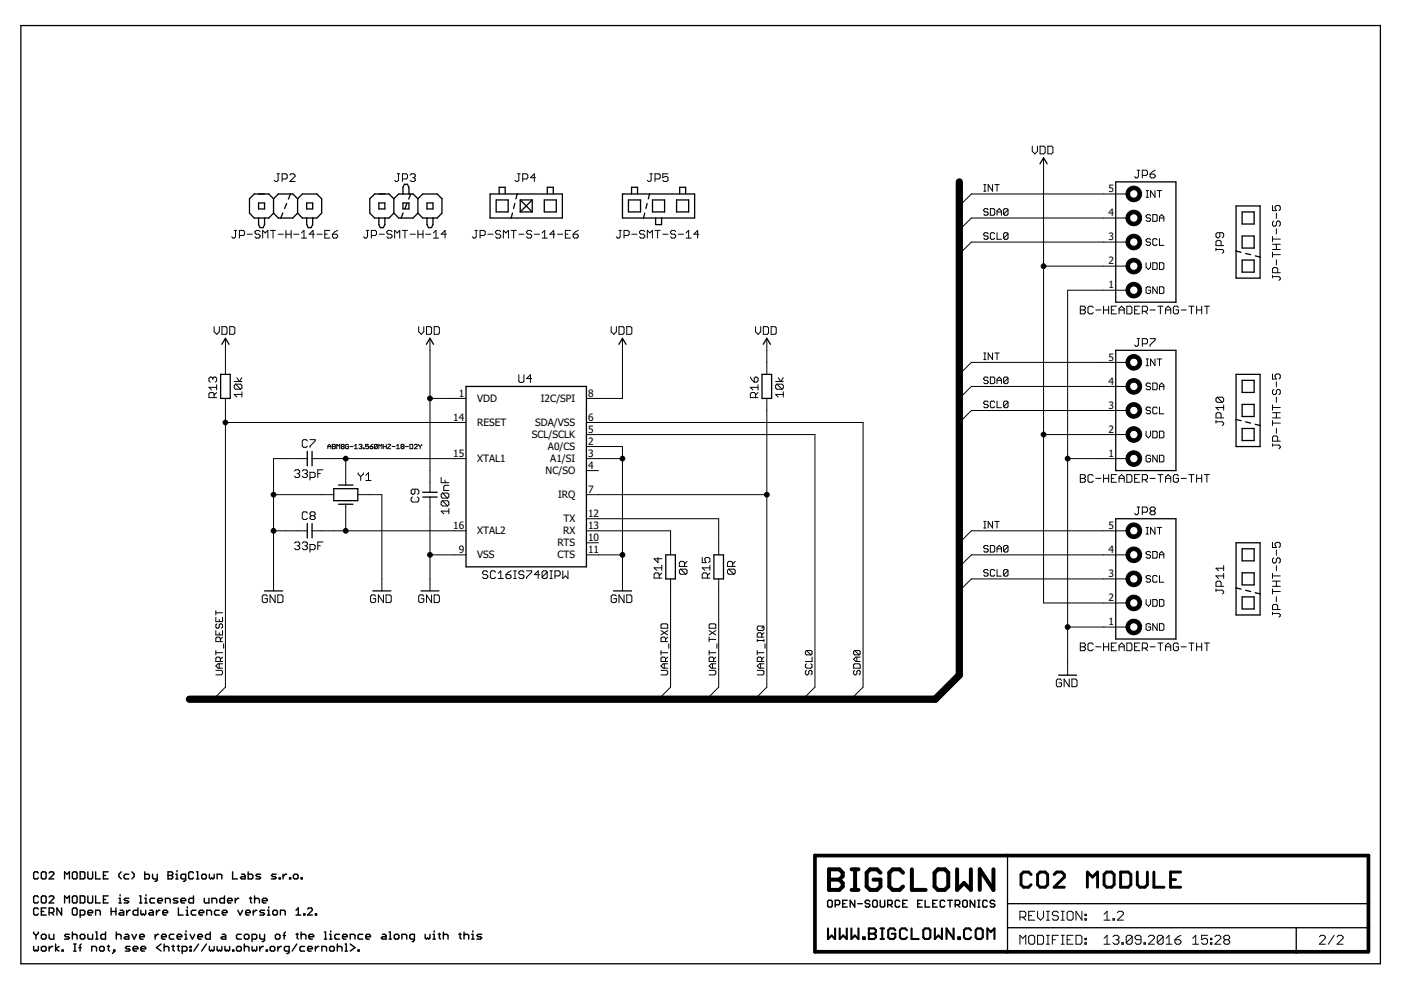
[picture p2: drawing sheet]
<svg xmlns="http://www.w3.org/2000/svg" width="297mm" height="210mm" viewBox="0 0 297 210" stroke-linecap="round" stroke-linejoin="round" font-family="sans-serif">
<defs><g id="words">
<g font-size="2.2">
<text x="235" y="40.8">5</text>
<text x="235" y="45.9">4</text>
<text x="235" y="51">3</text>
<text x="235" y="56.1">2</text>
<text x="235" y="61.2">1</text>
<text x="235" y="76.5">5</text>
<text x="235" y="81.6">4</text>
<text x="96.1" y="89.2">14</text>
<text x="97.3" y="84.1">1</text>
<text x="101.2" y="85.2">VDD</text>
<text x="114.7" y="85.2">I2C/SPI</text>
<text x="124.7" y="89.2">6</text>
<text x="124.7" y="84.1">8</text>
<text x="235" y="86.7">3</text>
<text x="101.2" y="90.3">RESET</text>
<text x="112.7" y="92.9">SCL/SCLK</text>
<text x="113.5" y="90.3">SDA/VSS</text>
<text x="116.2" y="95.4">A0/CS</text>
<text x="124.7" y="94.3">2</text>
<text x="124.7" y="91.8">5</text>
<text x="235" y="91.8">2</text>
<text x="96.1" y="96.9">15</text>
<text x="101.2" y="98">XTAL1</text>
<text x="115.7" y="100.5">NC/SO</text>
<text x="116.7" y="98">A1/SI</text>
<text x="124.7" y="96.9">3</text>
<text x="124.7" y="99.4">4</text>
<text x="235" y="96.9">1</text>
<text x="118.3" y="105.6">IRQ</text>
<text x="124.7" y="104.5">7</text>
<text x="96.1" y="112.2">16</text>
<text x="101.2" y="113.3">XTAL2</text>
<text x="119.4" y="113.3">RX</text>
<text x="119.5" y="110.7">TX</text>
<text x="124.7" y="109.6">12</text>
<text x="124.7" y="112.2">13</text>
<text x="235" y="112.2">5</text>
<text x="97.3" y="117.3">9</text>
<text x="101.2" y="118.4">VSS</text>
<text x="118.2" y="115.8">RTS</text>
<text x="118.2" y="118.4">CTS</text>
<text x="124.7" y="114.7">10</text>
<text x="124.7" y="117.3">11</text>
<text x="235" y="117.3">4</text>
<text x="235" y="122.4">3</text>
<text x="235" y="127.5">2</text>
<text x="235" y="132.6">1</text>
</g>
</g></defs>
<g fill="none" stroke="#000" stroke-width=".3">
<path d="M7.1 197.6v.3l.5 .5M7.6 198.4v.7M8.1 185.1l-.2-.3h-.5l-.3 .3v1l.3 .3h.5l.2-.3M8.1 190.2l-.2-.3h-.5l-.3 .3v1l.3 .3h.5l.2-.3M8.1 192.8l-.2-.3h-.5l-.3 .3v1l.3 .2h.5l.2-.2M8.1 197.6v.3l-.5 .5M8.8 198.4l.2-.3h.5l.3 .3v.5l-.3 .2h-.5l-.2-.2zM8.8 193.3h.5M9 184.8h.5l.3 .3v1l-.3 .3h-.5l-.2-.3v-1zM9 189.9h.5l.3 .3v1l-.3 .3h-.5l-.2-.3v-1zM9.8 192.5h-1v1.5h1M10.4 185.1l.3-.3h.5l.2 .3v.3l-1 1h1"/>
<path d="M10.4 190.2l.3-.3h.5l.2 .3v.3l-1 1h1M10.4 193.5h.8l.2-.2v-.5l-.2-.3h-.8v1.5M10.4 198.1v.8l.3 .2h.7v-1M10.9 193.5l.5 .5M13.1 192.5v1.5l-1-1.5v1.5M13.7 186.4v-1.6l.5 .6 .5-.6v1.6M13.7 191.5v-1.6l.5 .6 .5-.6v1.6M14.7 198.1h-.8l-.2 .3 .2 .2h.6l.2 .3-.2 .2h-.8M15.3 197.6v1.5M15.3 198.4l.3-.3h.5l.2 .3v.7M15.6 184.8h.5l.2 .3v1l-.2 .3h-.5l-.3-.3v-1zM15.6 189.9h.5l.2 .3v1l-.2 .3h-.5l-.3-.3v-1z"/>
<path d="M15.6 192.5h.5l.2 .3v1l-.2 .2h-.5l-.3-.2v-1zM17 184.8h.7l.3 .3v1l-.3 .3h-.7zM17 189.9h.7l.3 .3v1l-.3 .3h-.7zM17 194h.7l.3-.2v-.5l-.3-.3h-.7v1.5M17 198.4l.3-.3h.4l.3 .3v.5l-.3 .2h-.4l-.3-.2zM18.6 184.8v1.3l.3 .3h.5l.2-.3v-1.3M18.6 189.9v1.3l.3 .3h.5l.2-.3v-1.3M18.6 193.5h1v-.2l-.2-.3h-.5l-.3 .3v.5l.3 .2h.5M18.6 198.1v.8l.3 .2h.7v-1M20.3 184.8v1.6h1M20.3 189.9v1.6h1M20.3 194v-1h.7l.3 .3v.7"/>
<path d="M20.3 199.1h.5M20.3 197.6h.2v1.5M21.9 185.6h.5M21.9 190.7h.5M22.4 197.6v1.5h-.8l-.2-.2v-.5l.2-.3h.8M22.9 184.8h-1v1.6h1M22.9 189.9h-1v1.6h1M23.6 193.3h1M23.6 192.5v1.5M24.6 192.5v1.5M24.7 198.4l.2-.3h.5l.3 .3v.7M24.7 197.6v1.5"/>
<path d="M25.2 191.5h.5M25.2 190.5h.3v1M25.5 189.7v.2M25.5 193h.5l.2 .3v.7h-.7l-.3-.2 .3-.3h.7M25.7 184.8l-.5 .6v.5l.5 .5M26.6 198.1h.5l.2 .3v.7h-.7l-.3-.2 .3-.3h.7M26.9 193v1M27.3 185.4h-.7l-.3 .2v.5l.3 .3h.7M27.3 190.5h-.7l-.3 .2 .3 .3h.5l.2 .2-.2 .3h-.8M27.6 193h-.3l-.4 .5M28 184.8l.4 .6v.5l-.4 .5M28 198.1l.4 1 .6-1"/>
<path d="M29.2 192.5v1.5h-.7l-.3-.2v-.5l.3-.3h.7M29.6 189.9h.2v1.6M29.6 191.5h.5M29.6 198.6h1v-.2l-.2-.3h-.6l-.2 .3v.5l.2 .2h.6M29.9 193v.8l.2 .2 .3-.2 .2 .2 .3-.2v-.8M30.7 184.8v1.6h.8l.2-.3v-.5l-.2-.2h-.8M30.7 191.5h.5M30.7 190.5h.2v1M30.9 189.7v.2M31.8 193h.5l.2 .3v.7h-.7l-.3-.2 .3-.3h.7M32.3 185.4v.7l.3 .3h.7M32.8 190.5h-.8l-.2 .2v.5l.2 .3h.8"/>
<path d="M32.9 198.1v1M33.2 193v1M33.3 185.4v1.2l-.2 .3h-.3M33.4 191h1v-.3l-.2-.2h-.5l-.3 .2v.5l.3 .3h.5M33.6 198.1h-.2l-.5 .5M33.9 193h-.2l-.5 .5M34.2 198.6h1.1v-.2l-.3-.3h-.5l-.3 .3v.5l.3 .2h.5M34.5 193.5h1v-.2l-.2-.3h-.5l-.3 .3v.5l.3 .2h.5M35.1 191.5v-1h.7l.3 .2v.8M35.6 184.8h.8l.2 .3-.2 .5 .2 .5-.2 .3h-.8zM35.6 185.6h.8M36.9 198.1h-.7l-.3 .3v.5l.3 .2h.7"/>
<path d="M37.3 186.4h.5M37.3 185.4h.2v1M37.5 184.6v.2M37.5 198.6h1v-.2l-.2-.3h-.5l-.3 .3v.5l.3 .2h.5M37.7 190.5h-.7l-.3 .2 .3 .3h.5l.2 .2-.2 .3h-.8M37.8 192.5v1.5h1M38.4 191h1v-.3l-.3-.2h-.5l-.2 .2v.5l.2 .3h.5M39.2 199.1h.5M39.2 198.1h.2v1M39.4 186.4h-.8l-.2-.3v-.5l.2-.2h.8v1.2l-.3 .3h-.2M39.4 197.4v.2M39.5 194h.5"/>
<path d="M39.5 193h.2v1M39.7 192.3v.2M40.3 198.1l.5 1 .5-1M41 185.1l-.2-.3h-.5l-.3 .3v1l.3 .3h.5l.2-.3M41 189.9v1.6h-.7l-.3-.3v-.5l.3-.2h.7M41.6 193h-.8l-.2 .3v.5l.2 .2h.8M41.7 184.8h.2v1.6M41.7 186.4h.5M41.9 198.6h1v-.2l-.2-.3h-.5l-.3 .3v.5l.3 .2h.5M42.2 193.5h1v-.2l-.3-.3h-.4l-.3 .3v.5l.3 .2h.4M43 185.4h.5l.3 .2v.5l-.3 .3h-.5l-.2-.3v-.5zM43.3 190.5v.7l.2 .3h.8v-1"/>
<path d="M43.8 194v-1h.8l.3 .3v.7M44.4 185.4v.7l.2 .3 .3-.3 .2 .3 .3-.3v-.7M44.6 197.6v1.5h-.8l-.2-.2v-.5l.2-.3h.8M44.9 191.5v-1h.8l.3 .2v.8M46 186.4v-1h.8l.2 .2v.8M46.5 193h-.8l-.2 .3v.5l.2 .2h.8M47.1 198.1h.5l.3 .3v.7h-.8l-.2-.2 .2-.3h.8M47.1 193.5h1v-.2l-.2-.3h-.5l-.3 .3v.5l.3 .2h.5M47.6 189.9v1.6h-.8l-.2-.3v-.5l.2-.2h.8M48.2 191h1v-.3l-.2-.2h-.5l-.3 .2v.5l.3 .3h.5M49.3 184.8v1.6h1M49.9 190.5v1"/>
<path d="M50.4 193l.5 1 .5-1M50.6 190.5h-.2l-.5 .5M51.2 198.1h-.8l-.3 .3v.5l.3 .2h.8M51.2 185.4h.5l.3 .2v.8h-.8l-.2-.3 .2-.2h.8M51.8 198.4l.2-.3h.5l.3 .3v.5l-.3 .2h-.5l-.2-.2zM52.1 193.5h1v-.2l-.3-.3h-.5l-.2 .3v.5l.2 .2h.5M52.6 184.8v1.6h.8l.2-.3v-.5l-.2-.2h-.8M52.9 190.5h.5M53.1 190.2v1l.3 .3M53.4 199.1h.8l.2-.2v-.5l-.2-.3h-.8v1.5M53.7 193v1M54 190.7l.2-.2h.5l.3 .2v.8"/>
<path d="M54 189.9v1.6M54.5 193h-.3l-.5 .5M55.1 198.1v.8l.2 .2h.8M55.3 185.4h-.8l-.2 .2 .2 .3h.5l.3 .2-.3 .3h-.7M55.6 191h1v-.3l-.2-.2h-.5l-.3 .2v.5l.3 .3h.5M56.1 193h-.8l-.2 .3 .2 .2h.5l.3 .3-.3 .2h-.7M56.1 198.1v1.3l-.3 .2h-.2M56.7 194h.5M56.7 193h.3v1M57 192.3v.2M57.8 193.3l.3-.3h.5l.2 .3v.5l-.2 .2h-.5l-.3-.2zM58.5 185.4h-.7l-.2 .2 .2 .3h.5l.2 .2-.2 .3h-.7"/>
<path d="M58.6 198.1h.5l.3 .3v.5l-.3 .2h-.5l-.2-.2v-.5zM59.2 186.1h.2v.3h-.2zM59.5 194v-1h.7l.3 .3v.7M60 185.4v1M60 198.4h.5M60.5 197.6l-.2 .3v1.2M60.8 185.4h-.3l-.5 .5M61.4 186.1h.2v.3h-.2zM62.5 185.4h.4l.3 .2v.5l-.3 .3h-.4l-.3-.3v-.5zM62.8 194h1M62.8 193l.4-.5v1.5M62.8 198.1h.4"/>
<path d="M63 197.9v1l.2 .2M63.8 186.1h.3v.3h-.3zM63.8 197.6v1.5M63.8 198.4l.3-.3h.5l.3 .3v.7M64.4 193.8h.2v.2h-.2zM65.2 192.8l.3-.3h.5l.2 .3v.2l-1 1h1M65.5 198.6h1v-.2l-.2-.3h-.6l-.2 .3v.5l.2 .2h.6M66.9 193.8h.2v.2h-.2zM68.8 199.1h.5M68.8 197.6h.2v1.5M69.9 199.1h.5M69.9 198.1h.2v1"/>
<path d="M70.1 197.4v.2M72 198.1h-.8l-.2 .3v.5l.2 .2h.8M72.6 198.6h1v-.2l-.2-.3h-.5l-.3 .3v.5l.3 .2h.5M74.3 199.1v-1h.7l.3 .3v.7M76.9 198.1h-.7l-.3 .3v.5l.3 .2h.7M77.6 198.6h.9v-.2l-.2-.3h-.5l-.2 .3v.5l.2 .2h.5M81.1 198.1h.5l.3 .3v.7h-.8l-.3-.2 .3-.3h.8M82.5 199.1h.5M82.5 197.6h.2v1.5M83.8 198.1h.5l.3 .3v.5l-.3 .2h-.5l-.2-.2v-.5zM85.2 199.1v-1h.8l.2 .3v.7M87.9 199.1h-.8l-.2-.2v-.5l.2-.3h.8v1.3l-.3 .2h-.2"/>
<path d="M90.1 198.1v.8l.3 .2 .3-.2 .2 .2 .3-.2v-.8M91.8 199.1h.5M91.8 198.1h.3v1M92.1 197.4v.2M92.9 198.1h.5M93.2 197.9v1l.2 .2M94 198.4l.2-.3h.5l.3 .3v.7M94 197.6v1.5M97.3 198.1h.5M97.5 197.9v1l.3 .2M98.4 198.4l.2-.3h.5l.3 .3v.7M98.4 197.6v1.5"/>
<path d="M100 199.1h.5M100 198.1h.3v1M100.3 197.4v.2M102.1 198.1h-.7l-.3 .3 .3 .2h.5l.2 .3-.2 .2h-.8M175.5 191.1l.2-.2h.5l.2 .2v1l-.2 .2h-.5l-.2-.2zM177.1 191.8h.7l.2-.2v-.5l-.2-.2h-.7v1.4M178.7 191.6h.5M179.6 190.9h-.9v1.4h.9M181.2 190.9v1.4l-.9-1.4v1.4M181.8 191.6h1M184.4 191.1l-.3-.2h-.4l-.3 .2v.3l.3 .2h.4l.3 .2v.3l-.3 .2h-.4l-.3-.2M185 191.1l.3-.2h.5l.2 .2v1l-.2 .2h-.5l-.3-.2z"/>
<path d="M186.6 190.9v1.2l.3 .2h.4l.3-.2v-1.2M188.2 191.8h.7l.3-.2v-.5l-.3-.2h-.7v1.4M188.7 191.8l.5 .5M190.8 191.1l-.3-.2h-.5l-.2 .2v1l.2 .2h.5l.3-.2M191.4 191.6h.5M192.4 190.9h-1v1.4h1M194.6 191.6h.5M195.5 190.9h-.9v1.4h.9M196.2 190.9v1.4h.9M197.8 191.6h.4M198.7 190.9h-.9v1.4h.9M200.3 191.1l-.2-.2h-.5l-.3 .2v1l.3 .2h.5l.2-.2"/>
<path d="M200.9 190.9h1M201.4 190.9v1.4M202.5 191.8h.7l.3-.2v-.5l-.3-.2h-.7v1.4M203 191.8l.5 .5M204.1 191.1l.3-.2h.4l.3 .2v1l-.3 .2h-.4l-.3-.2zM206.7 190.9v1.4l-1-1.4v1.4M207.3 190.9h.5M207.3 192.3h.5M207.5 190.9v1.4M209.3 191.1l-.2-.2h-.5l-.2 .2v1l.2 .2h.5l.2-.2M210.9 191.1l-.2-.2h-.5l-.2 .2v.3l.2 .2h.5l.2 .2v.3l-.2 .2h-.5l-.2-.2M7.1 200.7v.7l.3 .3 .2-.3 .3 .3 .2-.3v-.7"/>
<path d="M8.8 200.9l.2-.2h.5l.3 .2v.5l-.3 .3h-.5l-.2-.3zM10.4 200.7v1M11.2 200.7h-.3l-.5 .5M11.8 200.2v1.5M12.5 200.7l-.7 .5 .7 .5M13.1 201.4h.3v.3h-.3zM15.6 201.7h.5M15.6 200.2h.5M15.9 200.2v1.5M16.7 200.9h.5M17.2 200.2l-.2 .2v1.3M19.5 201.7v-1h.7l.3 .2v.8"/>
<path d="M21.1 200.9l.3-.2h.4l.3 .2v.5l-.3 .3h-.4l-.3-.3zM22.8 200.7h.4M23 200.4v1l.2 .3M24.1 201.4h.2v.3h-.2zM24.3 201.7l-.5 .5M27.6 200.7h-.8l-.2 .2 .2 .3h.5l.3 .2-.3 .3h-.7M28.2 201.2h1v-.3l-.2-.2h-.5l-.3 .2v.5l.3 .3h.5M29.9 201.2h1v-.3l-.3-.2h-.5l-.2 .2v.5l.2 .3h.5M34.2 200.2l-1 .7 1 .8M34.8 200.9l.3-.2h.5l.2 .2v.8M34.8 200.2v1.5M36.4 200.7h.6"/>
<path d="M36.7 200.4v1l.3 .3M37.5 200.7h.5M37.8 200.4v1l.2 .3M38.6 201.7h.8l.2-.3v-.5l-.2-.2h-.8v1.5M40.3 200.7h.2v.2h-.2zM40.3 201.4h.2v.3h-.2zM42.1 200.2l-1 1.5M43.8 200.2l-1 1.5M44.4 200.7v.7l.2 .3 .3-.3 .2 .3 .3-.3v-.7M46 200.7v.7l.3 .3 .2-.3 .3 .3 .2-.3v-.7M47.7 200.7v.7l.2 .3 .3-.3 .2 .3 .3-.3v-.7M49.3 201.4h.3v.3h-.3z"/>
<path d="M50.1 200.9l.3-.2h.5l.3 .2v.5l-.3 .3h-.5l-.3-.3zM51.8 200.9l.2-.2h.5l.3 .2v.8M51.8 200.2v1.5M53.4 200.7v.7l.3 .3 .2-.3 .3 .3 .2-.3v-.7M55.1 200.7v1M55.8 200.7h-.2l-.5 .5M56.5 201.4h.2v.3h-.2zM57.3 200.9l.2-.2h.5l.3 .2v.5l-.3 .3h-.5l-.2-.3zM58.9 200.7v1M59.7 200.7h-.3l-.5 .5M61.3 201.7h-.8l-.2-.3v-.5l.2-.2h.8v1.2l-.3 .3h-.2M62.9 200.2l-1 1.5"/>
<path d="M64.6 200.7h-.8l-.2 .2v.5l.2 .3h.8M65.2 201.2h1v-.3l-.2-.2h-.5l-.3 .2v.5l.3 .3h.5M66.9 200.7v1M67.6 200.7h-.2l-.5 .5M68.2 201.7v-1h.8l.2 .2v.8M69.9 200.9l.2-.2h.5l.3 .2v.5l-.3 .3h-.5l-.2-.3zM71.5 200.9l.3-.2h.5l.2 .2v.8M71.5 200.2v1.5M73.2 201.7h.5M73.2 200.2h.2v1.5M74.3 200.2l1 .7-1 .8M75.9 201.4h.3v.3h-.3z"/>
</g>
<g fill="none" stroke="#000" stroke-width=".21">
<path d="M58.7 36.9h.5M59 36.9v1.3l-.3 .3h-.3l-.2-.3M59.8 38h.8l.3-.3v-.6l-.3-.2h-.8v1.6M61.4 37.1l.3-.2h.6l.2 .2v.3l-1.1 1.1h1.1M84.2 36.9h.6M84.5 36.9v1.3l-.3 .3h-.3l-.2-.3M85.3 38h.8l.3-.3v-.6l-.3-.2h-.8v1.6M87 37.1l.2-.2h.6l.3 .2v.3l-.3 .3M87.5 37.7h.3M87.8 37.7l.3 .3v.2l-.3 .3h-.6l-.2-.3M109.7 36.9h.6M110 36.9v1.3l-.3 .3h-.2l-.3-.3"/>
<path d="M110.8 38h.8l.3-.3v-.6l-.3-.2h-.8v1.6M113.6 37.7h-1.1l.8-.8v1.6M137.8 36.9h.5M138 36.9v1.3l-.2 .3h-.3l-.3-.3M138.9 38h.8l.3-.3v-.6l-.3-.2h-.8v1.6M141.6 36.9h-1.1v.8l.6-.3h.3l.2 .3v.5l-.2 .3h-.6l-.3-.3M208.6 39.1h.4M208.8 39.1v1.4M210.4 39.1v1.4l-.9-1.4v1.4M210.9 39.1h1M211.4 39.1v1.4M218.9 31v1.1l.5 .5 .6-.5v-1.1"/>
<path d="M220.5 31h.8l.3 .3v1l-.3 .3h-.8zM221.3 33.5v94.3h17.8M222.2 31h.8l.2 .3v1l-.2 .3h-.8zM241.1 36.1h.5M241.4 36.1v1.3l-.3 .3h-.3l-.2-.3M242.2 37.2h.8l.3-.3v-.5l-.3-.3h-.8v1.6M243.8 36.9h.8l.3 .3v.2l-.3 .3h-.5l-.3-.3zM244.9 36.1l-1.1 .8M49.7 48.9h.5M49.9 48.9v1.3l-.2 .3h-.3l-.3-.3M50.8 49.9h.8l.3-.2v-.6l-.3-.2h-.8v1.6M52.4 49.7h1.1"/>
<path d="M55.1 49.1l-.2-.2h-.6l-.2 .2v.3l.2 .3h.6l.2 .2v.3l-.2 .3h-.6l-.2-.3M55.7 50.5v-1.6l.5 .5 .6-.5v1.6M57.3 48.9h1.1M57.9 48.9v1.6M59 49.7h1.1M60.6 49.7h1.1M60.6 48.9v1.6M61.7 48.9v1.6M62.3 49.7h1.1M63.9 50.5h1.1M63.9 49.4l.6-.5v1.6M66.7 49.7h-1.1l.8-.8v1.6"/>
<path d="M67.2 49.7h1.1M68.9 49.7h.5M69.9 48.9h-1v1.6h1M70.5 49.7h.8l.3 .2v.3l-.3 .3h-.5l-.3-.3zM71.6 48.9l-.6 .2-.5 .6M77.6 48.9h.6M77.9 48.9v1.3l-.3 .3h-.2l-.3-.3M78.7 49.9h.9l.2-.2v-.6l-.2-.2h-.9v1.6M80.4 49.7h1.1M83.1 49.1l-.3-.2h-.5l-.3 .2v.3l.3 .3h.5l.3 .2v.3l-.3 .3h-.5l-.3-.3M83.7 50.5v-1.6l.5 .5 .6-.5v1.6M85.3 48.9h1.1"/>
<path d="M85.9 48.9v1.6M87 49.7h1.1M88.6 49.7h1.1M88.6 48.9v1.6M89.7 48.9v1.6M90.3 49.7h1M91.9 50.5h1.1M91.9 49.4l.5-.5v1.6M94.6 49.7h-1.1l.9-.8v1.6M100.7 48.9h.5M101 48.9v1.3l-.3 .3h-.3l-.3-.3M101.8 49.9h.8l.3-.2v-.6l-.3-.2h-.8v1.6"/>
<path d="M103.4 49.7h1.1M106.2 49.1l-.3-.2h-.6l-.2 .2v.3l.2 .3h.6l.3 .2v.3l-.3 .3h-.6l-.2-.3M106.7 50.5v-1.6l.6 .5 .5-.5v1.6M108.4 48.9h1.1M108.9 48.9v1.6M110 49.7h1.1M112.7 49.1l-.2-.2h-.6l-.2 .2v.3l.2 .3h.6l.2 .2v.3l-.2 .3h-.6l-.2-.3M113.3 49.7h1.1M114.9 50.5h1.1M114.9 49.4l.6-.5v1.6M117.7 49.7h-1.1l.8-.8v1.6M118.2 49.7h1.1"/>
<path d="M119.9 49.7h.5M120.9 48.9h-1v1.6h1M121.5 49.7h.8l.3 .2v.3l-.3 .3h-.5l-.3-.3zM122.6 48.9l-.6 .2-.5 .6M131.2 48.9h.6M131.5 48.9v1.3l-.3 .3h-.3l-.2-.3M132.3 49.9h.8l.3-.2v-.6l-.3-.2h-.8v1.6M133.9 49.7h1.1M136.7 49.1l-.3-.2h-.5l-.3 .2v.3l.3 .3h.5l.3 .2v.3l-.3 .3h-.5l-.3-.3M137.2 50.5v-1.6l.6 .5 .5-.5v1.6M138.9 48.9h1.1M139.4 48.9v1.6"/>
<path d="M140.5 49.7h1.1M143.3 49.1l-.3-.2h-.5l-.3 .2v.3l.3 .3h.5l.3 .2v.3l-.3 .3h-.5l-.3-.3M143.8 49.7h1.1M145.5 50.5h1.1M145.5 49.4l.5-.5v1.6M148.2 49.7h-1.1l.8-.8v1.6M208.6 40.5h.4M209.5 49.6l-.2-.3h-.5l-.2 .5 .2 .2h.5l.2 .5-.2 .2h-.5l-.2-.2M209.5 44.5l-.2-.3h-.5l-.2 .5 .2 .2h.5l.2 .5-.2 .2h-.5l-.2-.2M210 44.2h.7l.2 .3v.9l-.2 .2h-.7zM210.9 49.6l-.2-.3h-.5l-.2 .3v.9l.2 .2h.5l.2-.2M211.4 44.9h.9"/>
<path d="M211.4 45.6v-.9l.5-.5 .4 .5v.9M211.4 49.3v1.4h.9M213.7 49.6l-.9 .9M213.7 49.6l-.2-.3h-.5l-.2 .3v.9M213.7 44.5l-.2-.3h-.5l-.2 .3v.9M213.7 44.5v.9l-.2 .2h-.5l-.2-.2M213.7 49.6v.9l-.2 .2h-.5l-.2-.2M213.7 44.5l-.9 .9M221.3 56.4h17.8M239.1 46.2h-33.1l-2.6 2.6M239.1 51.3h-33.1l-2.6 2.6M239.1 41.1h-33.1l-2.6 2.6"/>
<path d="M243 41.8h.5M243 40.4h.5M243 55.7v1l.5 .4 .4-.4v-1M243.2 40.4v1.4M243.9 45.7l-.2-.2h-.5l-.2 .2v.3l.2 .2h.5l.2 .3-.2 .4h-.5l-.2-.2M243.9 50.8l-.2-.2h-.5l-.2 .2v.3l.2 .2h.5l.2 .3-.2 .4h-.5l-.2-.2M244.4 45.5h.7l.2 .2v1l-.2 .2h-.7zM244.4 55.7h.7l.2 .2v1l-.2 .2h-.7zM244.9 40.4v1.4l-1-1.4v1.4M245.3 40.4h1M245.3 50.8l-.2-.2h-.5l-.2 .2v1l.2 .2h.5l.2-.2M245.8 40.4v1.4"/>
<path d="M245.8 46.9v-.9l.5-.5 .5 .5v.9M245.8 50.6v1.4h1M245.8 55.7h.7l.3 .2v1l-.3 .2h-.7zM245.8 46.2h1M257.8 52.9h1.4l.2 .3v.2l-.2 .3M257.8 52.6v.6M258.6 49.3v.8l-.2 .3h-.3l-.3-.3v-.5l.3-.3h1.1l.2 .3v.5l-.2 .3M258.9 52.1v-.9l-.3-.2h-.5l-.3 .2v.9h1.6M269.8 58.7h1.4l.2 .2v.3l-.2 .3M269.8 43.6v1.1h.8l-.3-.6v-.2l.3-.3h.6l.2 .3v.5l-.2 .3M269.8 50.1v1.1M269.8 53.4v1.1"/>
<path d="M269.8 58.4v.5M269.8 54h1.6M269.8 52.9h1.6M269.8 51.8h1.6M269.8 50.7h1.6M270.1 46.9l-.3 .2v.6l.3 .3h.2l.3-.3v-.6l.3-.2h.3l.2 .2v.6l-.2 .3M270.6 45.2v1.1M270.6 48.5v1.1M270.6 51.8v1.1M270.6 55.1v1.1M270.9 57.8v-.8l-.3-.3h-.5l-.3 .3v.8h1.6M45.4 69.3v1l.6 .6 .5-.6v-1"/>
<path d="M47.1 69.3h.8l.2 .2v1.1l-.2 .3h-.8zM47.8 71.7v7.7M48.7 69.3h.8l.3 .2v1.1l-.3 .3h-.8zM88.8 69.3v1l.5 .6 .6-.6v-1M90.4 69.3h.8l.3 .2v1.1l-.3 .3h-.8zM91.2 71.7v32.7M92.1 69.3h.8l.3 .2v1.1l-.3 .3h-.8zM110 79.5v1.3l.3 .3h.5l.3-.3v-1.3M129.6 69.3v1l.5 .6 .6-.6v-1M131.2 69.3h.9l.2 .2v1.1l-.2 .3h-.9zM132 71.7v12.8h-7.7M132.9 69.3h.8l.3 .2v1.1l-.3 .3h-.8z"/>
<path d="M159.1 79.9l.8 1.1M160.2 69.3v1l.5 .6 .6-.6v-1M161.8 69.3h.9l.2 .2v1.1l-.2 .3h-.9zM162.6 71.7v7.7M163.5 69.3h.8l.3 .2v1.1l-.3 .3h-.8zM208.6 76.2h.4M208.6 74.8h.4M208.8 74.8v1.4M210 79.9h.7l.2 .3v.9l-.2 .2h-.7zM210.4 74.8v1.4l-.9-1.4v1.4M210.9 74.8h1M211.4 74.8v1.4"/>
<path d="M229 64.9h.8l.3 .3v.2l-.3 .3 .3 .3v.3l-.3 .2h-.8zM229 65.7h.8M231.8 65.2l-.3-.3h-.6l-.2 .3v1.1l.2 .2h.6l.3-.2M232.3 65.7h1.1M234 65.7h1.1M234 64.9v1.6M235.1 64.9v1.6M235.6 65.7h.6M236.7 64.9h-1.1v1.6h1.1M237.3 65.7h1.1M237.3 66.5v-1.1l.5-.5 .6 .5v1.1M238.9 64.9h.8l.3 .3v1.1l-.3 .2h-.8z"/>
<path d="M239.1 61.5h-12.7v81.7M239.1 76.8h-33.1l-2.6 2.6M240.6 65.7h.5M241.1 71.8h.5M241.4 71.8v1.4l-.3 .2h-.3l-.2-.2M241.6 64.9h-1v1.6h1M242.2 66h.8l.3-.3v-.5l-.3-.3h-.8v1.6M242.2 72.9h.8l.3-.3v-.5l-.3-.3h-.8v1.6M242.7 66l.6 .5M243 77.5h.5M243 76.1h.5M243.2 76.1v1.4"/>
<path d="M243.8 65.7h1.1M243.8 71.8h1.1v.3l-1.1 1.1v.2M243.9 61l-.2-.2h-.5l-.2 .2v1l.2 .2h.5l.2-.2v-.5h-.4M244.9 76.1v1.4l-1-1.4v1.4M245.3 60.8v1.4l-.9-1.4v1.4M245.3 76.1h1M245.5 64.9h1.1M245.8 60.8h.7l.3 .2v1l-.3 .2h-.7zM245.8 76.1v1.4M246 64.9v1.6M247.1 65.7h1.1M247.1 66.5v-1.1l.6-.5 .5 .5v1.1"/>
<path d="M249.9 65.2l-.3-.3h-.6l-.2 .3v1.1l.2 .2h.6l.3-.2v-.6h-.6M250.4 65.7h1.1M252.1 64.9h1.1M252.6 64.9v1.6M253.7 65.7h1.1M253.7 64.9v1.6M254.8 64.9v1.6M255.4 64.9h1M255.9 64.9v1.6M269.8 79.3v1.1h.8l-.3-.6v-.2l.3-.3h.6l.2 .3v.5l-.2 .3M45.1 80.2l-.2-.3h-.3l-.3 .3v.6l.3 .2M45.1 80.2l.3-.3h.3l.2 .3v.6l-.2 .2"/>
<path d="M45.1 80.2v.3M45.4 84.3v-.8l-.3-.3h-.5l-.3 .3v.8h1.6M45.9 83.2l-.5 .6M45.9 82.1h-1.6l.6 .6M45.9 81.6v1.1M47.8 89.6h51M47.8 84.5v61.2l-2.5 2.6M49.7 80.9h1.6M49.9 81.4h1.1l.3 .3v.6l-.3 .2M49.9 81.4l-.2 .3v.6l.2 .2h1.1M49.9 81.4l1.1 1.1M50.2 80.1l.6 .8 .5-.8"/>
<path d="M51.3 83.6h-1.6l.5 .6M51.3 83.1v1.1M62.4 99.9l.3-.3h.6l.2 .3v.2l-.2 .3M64.1 99.9l.3-.3h.5l.3 .3v.2l-.3 .3M65.2 97.2h-7.2v28.1M65.2 93.5l-.3-.3h-.5l-.3 .3v1.1l.3 .2h.5l.3-.2M65.7 93.2h1.1v.3l-1.1 1.1v.2M66.2 97.2h32.6M68.5 99.6h-1.1v1.6M69.5 95.1v-.6l.3-.3 .3 .3v.6M69.5 94.7h.6M70.5 94.7h.4"/>
<path d="M70.5 94.2l.6 .2-.2 .3 .2 .3-.2 .1h-.4zM71.4 95.1v-.9l.3 .3 .3-.3v.9M72.5 94.7h.3M72.5 94.7l-.2-.2 .2-.3 .5 .2-.2 .3M72.5 94.7l-.2 .1 .2 .3 .5-.1-.2-.3M73.3 97.2v5.6M73.9 94.4l-.2-.2-.4 .2v.6l.1 .1 .5-.1v-.3h-.3M74.2 94.7h.6M75.2 95.1h.6M75.2 94.5l.3-.3v.9M76.1 94.4l.5-.2 .1 .2-.1 .3M76.4 94.7h.2"/>
<path d="M76.6 94.7l.1 .1-.1 .3-.5-.1M77 95h.2v.1h-.2zM78.1 94.2h-.6v.5l.5-.2 .1 .5-.1 .1-.5-.1M78.4 94.7h.5l.2 .3-.5 .1zM79.1 94.2l-.7 .5M80 94.4l-.1-.2-.5 .2v.6M80 94.4v.6l-.1 .1-.5-.1M80 94.4l-.6 .6M80.3 95.1v-.9l.3 .3 .4-.3v.9M81.3 94.7h.6M81.3 94.2v.9M81.9 94.2v.9"/>
<path d="M82.2 94.2h.6l-.6 .8v.1h.6M83.1 94.7h.7M84.1 95.1h.6M84.1 94.5l.3-.3v.9M85.2 94.7h.3M85.2 94.7l-.2-.2 .2-.3 .5 .2-.2 .3M85.2 94.7l-.2 .1 .2 .3 .5-.1-.2-.3M86 94.7h.6M86.9 94.2h.5l.1 .2v.6l-.1 .1h-.5zM87.8 94.4l.2-.2 .5 .2v.1l-.7 .6h.7M88.8 94.2l.3 .5M89.1 94.7v.4"/>
<path d="M89.4 94.2l-.3 .5M91.2 84.5h7.6M112.7 80.3h-1l.8-.8v1.6M124.3 94.7h7.7v30.6M124.3 97.2h7.7M124.3 99.8h2.6M124.3 92.1h48.5v53.6l-2.6 2.6M124.3 89.6h58.7v56.1l-2.6 2.6M159.9 80.2l.3-.3h.2l.3 .3v.6l-.3 .2h-.5zM160.2 84.3v-.8l-.3-.3h-.5l-.3 .3v.8h1.6M160.7 82.1h-1.6l.5 .6M160.7 83.2l-.5 .6"/>
<path d="M160.7 81.6v1.1M162.6 84.5v61.2l-2.6 2.6M164.4 80.9h1.7M164.7 81.4l-.3 .3v.6l.3 .2h1.1M164.7 81.4h1.1l.3 .3v.6l-.3 .2M164.7 81.4l1.1 1.1M165 80.1l.5 .8 .6-.8M166.1 83.6h-1.7l.6 .6M166.1 83.1v1.1M209.5 80.2l-.2-.3h-.5l-.2 .5 .2 .2h.5l.2 .5-.2 .2h-.5l-.2-.2M209.5 85.3l-.2-.3h-.5l-.2 .5 .2 .2h.5l.2 .5-.2 .2h-.5l-.2-.2M210.9 85.3l-.2-.3h-.5l-.2 .3v.9l.2 .2h.5l.2-.2"/>
<path d="M211.4 81.3v-.9l.5-.5 .4 .5v.9M211.4 85v1.4h.9M211.4 80.6h.9M213.7 85.3l-.2-.3h-.5l-.2 .3v.9M213.7 80.2l-.2-.3h-.5l-.2 .3v.9M213.7 80.2v.9l-.2 .2h-.5l-.2-.2M213.7 85.3v.9l-.2 .2h-.5l-.2-.2M213.7 80.2l-.9 .9M213.7 85.3l-.9 .9M221.3 92.1h17.8M226.4 97.2h12.7M239.1 81.9h-33.1l-2.6 2.6"/>
<path d="M239.1 87h-33.1l-2.6 2.6M243 91.4v1l.5 .4 .4-.4v-1M243.9 81.4l-.2-.2h-.5l-.2 .2v.3l.2 .2h.5l.2 .3-.2 .4h-.5l-.2-.2M243.9 86.6l-.2-.3h-.5l-.2 .3v.2l.2 .2h.5l.2 .3-.2 .4h-.5l-.2-.2M243.9 96.8l-.2-.3h-.5l-.2 .3v.9l.2 .2h.5l.2-.2v-.5h-.4M244.4 81.2h.7l.2 .2v1l-.2 .2h-.7zM244.4 91.4h.7l.2 .3v.9l-.2 .2h-.7zM245.3 86.6l-.2-.3h-.5l-.2 .3v.9l.2 .2h.5l.2-.2M245.3 96.5v1.4l-.9-1.4v1.4M245.8 82.6v-.9l.5-.5 .5 .5v.9M245.8 86.3v1.4h1M245.8 91.4h.7l.3 .3v.9l-.3 .2h-.7z"/>
<path d="M245.8 96.5h.7l.3 .3v.9l-.3 .2h-.7zM245.8 81.9h1M257.8 89.4h1.4l.2 .3v.3l-.2 .2M257.8 89.2v.5M258.1 84.2h1.1l.2 .3v.5l-.2 .3M258.1 84.2l-.3 .3v.5l.3 .3h1.1M258.1 84.2l1.1 1.1M258.9 88.6v-.8l-.3-.3h-.5l-.3 .3v.8h1.6M259.4 86.4h-1.6l.6 .6M259.4 85.9v1.1M269.8 94.4h1.4l.2 .2v.3l-.2 .3M269.8 85.9v1.1"/>
<path d="M269.8 89.2v1M269.8 94.1v.5M269.8 89.7h1.6M269.8 88.6h1.6M269.8 87.5h1.6M269.8 86.4h1.6M270.1 82.6l-.3 .2v.6l.3 .3h.2l.3-.3v-.6l.3-.2h.3l.2 .2v.6l-.2 .3M270.6 80.9v1.1M270.6 84.2v1.1M270.6 87.5v1.1M270.6 90.8v1.1M270.9 93.5v-.8l-.3-.3h-.5l-.3 .3v.8h1.6"/>
<path d="M58 104.9h12.8M58 112.5h7.2M62.4 115.2l.3-.3h.6l.2 .3v.2l-.2 .3M63 100.4h.3M63 115.7h.3M63.3 115.7l.2 .3v.3l-.2 .2h-.6l-.3-.2M63.3 100.4l.2 .3v.3l-.2 .2h-.6l-.3-.2M64.1 115.2l.3-.3h.5l.3 .3v.2l-.3 .3M64.6 100.4h.3M64.6 115.7h.3M64.9 100.4l.3 .3v.3l-.3 .2h-.5l-.3-.2M64.9 115.7l.3 .3v.3l-.3 .2h-.5l-.3-.2"/>
<path d="M65.2 108.8l-.3-.3h-.5l-.3 .3v1.1l.3 .3h.5l.3-.3M65.7 101.2h.8l.3-.2v-.6l-.3-.3h-.8v1.7M65.7 116.5h.8l.3-.2v-.6l-.3-.3h-.8v1.7M66 109.3l-.3-.2v-.3l.3-.3h.5l.3 .3v.3l-.3 .2M66 109.3l-.3 .3v.3l.3 .3h.5l.3-.3v-.3l-.3-.3M66 109.3h.5M66.2 112.5h32.6M67.4 100.4h.5M67.4 115.7h.5M68.5 114.9h-1.1v1.6M73.3 106.9v5.6M75.9 104.9h5.1v20.4"/>
<path d="M75.9 100.2v.3l.6 .5M76.5 101v.9M77 100.2v.3l-.5 .5M77.6 100.8l.5-.6v1.7M77.6 101.9h1.1M87.4 105.4l-.2 .2v.6l.2 .2h1.1l.3-.2v-.6l-.3-.2M88 103.7v.8l-.3 .3h-.3l-.2-.3v-.5l.2-.3h1.1l.3 .3v.5l-.3 .3M91.2 117.6h7.6M91.2 105.4v19.9M93.5 101.2v1.1h1.7M93.8 104.5h1.1l.3 .3v.5l-.3 .3M93.8 106.2h1.1l.3 .2v.6l-.3 .3"/>
<path d="M93.8 106.2l-.3 .2v.6l.3 .3h1.1M93.8 104.5l-.3 .3v.5l.3 .3h1.1M93.8 106.2l1.1 1.1M93.8 104.5l1.1 1.1M94.4 101.8v.5M95.2 108.4h-1.7l.6 .5M95.2 107.8v1.1M95.2 102.9h-.8l-.3 .3v.8h1.1M124.3 112.5h17.9v5.1M124.3 104.9h38.3M124.3 117.6h7.7M124.3 115.1h2.6"/>
<path d="M124.3 110h28.1v7.6M139.5 118.2v1.1l-.8-.8h1.6M140.3 119.8v1.1M145.7 119l-.6 .6M148.9 118.2v1.1h.8l-.3-.6v-.2l.3-.3h.5l.3 .3v.5l-.3 .3M150.5 119.8v1.1M155.9 119l-.6 .6M208.6 112h.4M208.6 110.6h.4M208.8 110.6v1.4M209.5 115.9l-.2-.2h-.5l-.2 .4 .2 .3h.5l.2 .4-.2 .3h-.5l-.2-.3M210 115.7h.7l.2 .2v.9l-.2 .3h-.7z"/>
<path d="M210.4 110.6v1.4l-.9-1.4v1.4M210.9 110.6h1M211.4 110.6v1.4M211.4 117.1v-1l.5-.4 .4 .4v1M211.4 116.4h.9M213.7 115.9l-.2-.2h-.5l-.2 .2v.9M213.7 115.9v.9l-.2 .3h-.5l-.2-.3M213.7 115.9l-.9 .9M229 100.6h.8l.3 .3v.3l-.3 .2 .3 .3v.3l-.3 .3h-.8zM229 101.4h.8M231.8 100.9l-.3-.3h-.6l-.2 .3v1.1l.2 .3h.6l.3-.3M232.3 101.4h1.1"/>
<path d="M234 100.6v1.7M234 101.4h1.1M235.1 100.6v1.7M235.6 101.4h.6M236.7 100.6h-1.1v1.7h1.1M237.3 102.3v-1.1l.5-.6 .6 .6v1.1M237.3 101.4h1.1M238.9 100.6h.8l.3 .3v1.1l-.3 .3h-.8zM239.1 117.6h-33.1l-2.6 2.6M239.1 112.5h-33.1l-2.6 2.6M240.6 101.4h.5M241.1 107.5h.5"/>
<path d="M241.4 107.5v1.4l-.3 .2h-.3l-.2-.2M241.6 100.6h-1v1.7h1M242.2 101.7h.8l.3-.3v-.5l-.3-.3h-.8v1.7M242.2 108.6h.8l.3-.3v-.5l-.3-.3h-.8v1.6M242.7 101.7l.6 .6M243 113.2h.5M243 111.8h.5M243.2 111.8v1.4M243.8 101.4h1.1M243.9 117.2l-.2-.3h-.5l-.2 .3v.2l.2 .2h.5l.2 .3-.2 .4h-.5l-.2-.2M244.1 108.3l-.3-.2v-.3l.3-.3h.5l.3 .3v.3l-.3 .2M244.1 108.3l-.3 .3v.3l.3 .2h.5l.3-.2v-.3l-.3-.3"/>
<path d="M244.1 108.3h.5M244.4 116.9h.7l.2 .3v.9l-.2 .2h-.7zM244.9 111.8v1.4l-1-1.4v1.4M245.3 111.8h1M245.5 100.6h1.1M245.8 111.8v1.4M245.8 118.3v-.9l.5-.5 .5 .5v.9M245.8 117.6h1M246 100.6v1.7M247.1 102.3v-1.1l.6-.6 .5 .6v1.1M247.1 101.4h1.1M249.9 100.9l-.3-.3h-.6l-.2 .3v1.1l.2 .3h.6l.3-.3v-.6h-.6"/>
<path d="M250.4 101.4h1.1M252.1 100.6h1.1M252.6 100.6v1.7M253.7 100.6v1.7M253.7 101.4h1.1M254.8 100.6v1.7M255.4 100.6h1M255.9 100.6v1.7M259.4 119.9v1.1M269.8 115v1.1h.8l-.3-.6v-.2l.3-.3h.6l.2 .3v.5l-.2 .3M270.1 118.3l-.3 .3v.5l.3 .3h.2l.3-.3v-.5l.3-.3h.3l.2 .3v.5l-.2 .3M270.6 116.6v1.1"/>
<path d="M270.6 119.9v1.1M45.8 130.9v.9h1.4v-.9M45.8 133.7v.9h1.4v-.9M45.8 129.5v.9M45.8 137.9v1M45.8 138.4h1.4M45.8 129.9h1.4M46 132.3l-.2 .2v.5l.2 .2 .5-.2v-.5l.2-.2 .5 .2v.5l-.3 .2M46.5 131.3v.5M46.5 134.2v.4M46.7 136v-.7l-.2-.2h-.5l-.2 .2v.7h1.4M47.2 139.3l-.5 .5"/>
<path d="M47.2 135.1l-.5 .5M47.4 136.5v.9M56.7 126.4l-.3-.3h-.5l-.3 .3v1.1l.3 .3h.5l.3-.3v-.6h-.5M58.3 126.1v1.7l-1-1.7v1.7M58.9 126.1h.8l.3 .3v1.1l-.3 .3h-.8zM79.7 126.4l-.3-.3h-.6l-.2 .3v1.1l.2 .3h.6l.3-.3v-.6h-.6M81.3 126.1v1.7l-1.1-1.7v1.7M81.9 126.1h.8l.3 .3v1.1l-.3 .3h-.8zM89.9 126.4l-.3-.3h-.6l-.2 .3v1.1l.2 .3h.6l.3-.3v-.6h-.6M91.5 126.1v1.7l-1.1-1.7v1.7M92.1 126.1h.8l.3 .3v1.1l-.3 .3h-.8zM103.4 121.3l-.3-.3h-.5l-.3 .3v.3l.3 .2h.5l.3 .3v.3l-.3 .3h-.5l-.3-.3"/>
<path d="M105.1 121.3l-.3-.3h-.6l-.2 .3v1.1l.2 .3h.6l.3-.3M105.6 122.7h1.1M105.6 121.6l.6-.6v1.7M107.3 121.8h.8l.3 .3v.3l-.3 .3h-.6l-.2-.3zM108.4 121l-.6 .3-.5 .5M108.9 121h.6M108.9 122.7h.6M109.2 121v1.7M111.1 121.3l-.3-.3h-.5l-.3 .3v.3l.3 .2h.5l.3 .3v.3l-.3 .3h-.5l-.3-.3M111.7 121h1v.3l-1 1.1v.3M114.4 121.8h-1.1l.8-.8v1.7M116 121.3l-.2-.3h-.6l-.3 .3v1.1"/>
<path d="M116 121.3v1.1l-.2 .3h-.6l-.3-.3M116 121.3l-1.1 1.1M116.6 121h.5M116.6 122.7h.5M116.9 121v1.7M117.7 122.1h.8l.3-.3v-.5l-.3-.3h-.8v1.7M119.3 121v1.7l.6-.6 .5 .6v-1.7M130.7 126.4l-.3-.3h-.5l-.3 .3v1.1l.3 .3h.5l.3-.3v-.6h-.6M132.3 126.1v1.7l-1.1-1.7v1.7M132.9 126.1h.8l.3 .3v1.1l-.3 .3h-.8zM139.8 122.6v-.8l-.3-.3h-.5l-.3 .3v.8h1.6M140.1 138.4h1.5"/>
<path d="M140.1 137.9v1M140.1 133.7l1.5 .9M140.3 121.5l-.5 .5M140.3 120.4h-1.6l.5 .5M140.4 132.3h.9l.3 .2v.7h-1.5v-.7zM141.1 136v-.7l-.3-.2h-.4l-.3 .2v.7h1.5M141.6 139.3l-.5 .5M141.6 135.1l-.5 .5M141.6 133.7l-1.5 .9M141.8 136.5v.9M142.2 122.7v23l-2.6 2.6M144.3 120.7l-.3 .2v.6l.3 .3h1.1"/>
<path d="M144.3 120.7h1.1l.3 .2v.6l-.3 .3M144.3 120.7l1.1 1.1M145.1 120.1v-.8l-.2-.3h-.6l-.3 .3v.8h1.7M150 122.6v-.8l-.3-.3h-.5l-.3 .3v.8h1.6M150.3 138.4h1.5M150.3 135.1v.9M150.3 137.9v1M150.3 135.6h1.5M150.3 133.7l1.5 .9M150.5 120.4h-1.6l.5 .5M150.5 121.5l-.5 .5M150.6 132.3h.9l.3 .2v.7h-1.5v-.7z"/>
<path d="M151.8 139.3l-.5 .5M151.8 133.7l-1.5 .9M152 136.5v.9M152.4 122.7v23l-2.6 2.6M154.5 120.7l-.3 .2v.6l.3 .3h1.1M154.5 120.7h1.1l.3 .2v.6l-.3 .3M154.5 120.7l1.1 1.1M155.3 120.1v-.8l-.2-.3h-.6l-.3 .3v.8h1.7M160.5 138.4h1.5M160.5 135.6v.4M160.5 137.9v1M160.5 135.8h1.5"/>
<path d="M160.8 132.7h.9l.3 .3v.5l-.3 .2h-.9l-.3-.2v-.5zM161.5 135.1v-.7l-.2-.2h-.5l-.3 .2v.7h1.5M162 135.6v.4M162 139.3l-.5 .5M162 134.2l-.5 .4M162 132.7l-.5 .5M162.2 136.5v.9M171 137.9l-.2 .3v.4l.2 .3h.9M171 137.9h.9l.3 .3v.4l-.3 .3M171 137.9l.9 1M172.2 139.3v1h-1.4M181.2 137.9l-.2 .3v.4l.2 .3h.9"/>
<path d="M181.2 137.9h.9l.3 .3v.4l-.3 .3M181.2 137.9l.9 1M181.7 139.3v1M182.4 139.3h-1l-.4 .5 .4 .5h1M209.5 121l-.2-.2h-.5l-.2 .4 .2 .3h.5l.2 .4-.2 .3h-.5l-.2-.3M210.9 121l-.2-.2h-.5l-.2 .2v.9l.2 .3h.5l.2-.3M211.4 120.8v1.4h.9M213.7 121l-.2-.2h-.5l-.2 .2v.9M213.7 121v.9l-.2 .3h-.5l-.2-.3M213.7 121l-.9 .9M226.4 132.9h12.7M229 136.3h.8l.3 .3v.3l-.3 .2 .3 .3v.3l-.3 .3h-.8z"/>
<path d="M229 137.1h.8M231.8 136.6l-.3-.3h-.6l-.2 .3v1.1l.2 .3h.6l.3-.3M232.3 137.1h1.1M234 136.3v1.7M234 137.1h1.1M235.1 136.3v1.7M235.6 137.1h.6M236.7 136.3h-1.1v1.7h1.1M237.3 138v-1.1l.5-.6 .6 .6v1.1M237.3 137.1h1.1M238.9 136.3h.8l.3 .3v1.1l-.3 .3h-.8zM239.1 122.7h-33.1l-2.6 2.6"/>
<path d="M240.6 137.1h.5M241.6 136.3h-1v1.7h1M242.2 137.4h.8l.3-.3v-.5l-.3-.3h-.8v1.7M242.7 137.4l.6 .6M243 127.1v1l.5 .4 .4-.4v-1M243.8 137.1h1.1M243.9 122.3l-.2-.3h-.5l-.2 .3v.2l.2 .2h.5l.2 .3-.2 .4h-.5l-.2-.2M243.9 132.5l-.2-.3h-.5l-.2 .3v.9l.2 .2h.5l.2-.2v-.5h-.4M244.4 127.1h.7l.2 .3v.9l-.2 .2h-.7zM245.3 122.3l-.2-.3h-.5l-.2 .3v.9l.2 .2h.5l.2-.2M245.3 132.2v1.4l-.9-1.4v1.4M245.5 136.3h1.1"/>
<path d="M245.8 122v1.4h1M245.8 127.1h.7l.3 .3v.9l-.3 .2h-.7zM245.8 132.2h.7l.3 .3v.9l-.3 .2h-.7zM246 136.3v1.7M247.1 138v-1.1l.6-.6 .5 .6v1.1M247.1 137.1h1.1M249.9 136.6l-.3-.3h-.6l-.2 .3v1.1l.2 .3h.6l.3-.3v-.6h-.6M250.4 137.1h1.1M252.1 136.3h1.1M252.6 136.3v1.7M253.7 136.3v1.7M253.7 137.1h1.1"/>
<path d="M254.8 136.3v1.7M255.4 136.3h1M255.9 136.3v1.7M257.8 125.1h1.4l.2 .3v.3l-.2 .2M257.8 124.9v.5M258.9 124.3v-.8l-.3-.3h-.5l-.3 .3v.8h1.6M259.4 122.1h-1.6l.6 .6M259.4 121.6v1.1M259.4 120.5h-1.6l.6 .5M269.8 122.1h1.6M269.8 130.1h1.4l.2 .2v.3l-.2 .3M269.8 121.6v1.1"/>
<path d="M269.8 124.9v1M269.8 129.8v.5M269.8 125.4h1.6M269.8 124.3h1.6M269.8 123.2h1.6M270.6 123.2v1.1M270.6 126.5v1.1M270.9 129.2v-.8l-.3-.3h-.5l-.3 .3v.8h1.6M45.8 142.1h1.1l.3 .3v.4l-.3 .3h-1.1M46.5 140.7v1M46.7 140.3v-.7l-.2-.3h-.5l-.2 .3v.7h1.4M47.2 140.7h-1l-.4 .5 .4 .5h1"/>
<path d="M140.1 142.1h1.2l.3 .3v.4l-.3 .3h-1.2M140.8 140.7v1M141.1 140.3v-.7l-.3-.3h-.4l-.3 .3v.7h1.5M141.6 140.7h-1l-.5 .5 .5 .5h1M150.3 142.1h1.2l.3 .3v.4l-.3 .3h-1.2M151.1 140.7v1M151.3 140.3v-.7l-.2-.3h-.5l-.3 .3v.7h1.5M151.8 140.7h-1l-.5 .5 .5 .5h1M160.5 142.1h1.2l.3 .3v.4l-.3 .3h-1.2M161.3 140.7v1M161.5 140.3v-.7l-.2-.3h-.5l-.3 .3v.7h1.5M162 140.7h-1l-.5 .5 .5 .5h1"/>
<path d="M171 142.1l-.2 .3v.4l.2 .3h.2l.3-.3v-.4l.4-.3 .3 .3v.4l-.3 .3M171 140.7l-.2 .3v.4l.2 .3h.9l.3-.3v-.4l-.3-.3M181 141l.2-.3h.9l.3 .3v.7h-1.4zM181.2 142.1l-.2 .3v.4l.2 .3h.2l.3-.3v-.4l.2-.3 .5 .3v.4l-.3 .3M225.1 144.3l-.3-.3h-.6l-.2 .3v1.1l.2 .2h.6l.3-.2v-.6h-.6M226.7 144v1.6l-1.1-1.6v1.6M227.3 144h.8l.2 .3v1.1l-.2 .2h-.8zM216.2 194.5h1l.3-.4v-.6l-.3-.3h-1v1.9M216.9 194.5l.6 .6M218.1 194.1h.6M218.4 198.3h.7l.3 .3v1.3l-.3 .3h-.7l-.3-.3v-1.3zM219.4 193.2h-1.3v1.9h1.3"/>
<path d="M220 193.2v1.3l.6 .6 .7-.6v-1.3M220 198.3h.9l.4 .3v1.3l-.4 .3h-.9zM221.9 193.2h.6M221.9 195.1h.6M221.9 198.3h.6M222.2 193.2v1.9M222.2 198.3v1.9M223.1 199.2h.7M224.4 193.5l-.3-.3h-.7l-.3 .3v.3l.3 .3h.7l.3 .4v.3l-.3 .3h-.7l-.3-.3M224.4 198.3h-1.3v1.9M225 193.2h.6M225 195.1h.6"/>
<path d="M225 198.3h.6M225.3 193.2v1.9M225.3 198.3v1.9M226.3 193.5l.3-.3h.6l.3 .3v1.3l-.3 .3h-.6l-.3-.3zM226.3 199.2h.6M227.5 198.3h-1.2v1.9h1.2M228.1 198.3h1l.3 .3v1.3l-.3 .3h-1zM229.4 193.2v1.9l-1.3-1.9v1.9M230 194.8h.3v.3h-.3zM230 193.8h.3v.3h-.3zM230 198.9h.3v.3h-.3zM230 199.9h.3v.3h-.3z"/>
<path d="M234.1 195.1h1.3M234.1 198.9l.6-.6v1.9M234.1 193.8l.6-.6v1.9M236 198.6l.3-.3h.6l.3 .3v.3l-.3 .3M236 194.8h.3v.3h-.3zM236.6 199.2h.3M236.9 193.5l.3-.3h.6l.4 .3v.3l-1.3 1.3h1.3M236.9 199.2l.3 .4v.3l-.3 .3h-.6l-.3-.3M237.8 199.9h.4v.3h-.4zM240.1 198.6l-.4-.3h-.6l-.3 .3v1.3M240.1 198.6v1.3l-.4 .3h-.6l-.3-.3M240.1 198.6l-1.3 1.3"/>
<path d="M241.9 199.2h-.9l-.3-.3v-.3l.3-.3h.6l.3 .3v1.3l-.3 .3h-.6l-.3-.3M242.5 199.9h.4v.3h-.4zM243.5 198.6l.3-.3h.6l.4 .3v.3l-1.3 1.3h1.3M246.6 198.6l-.3-.3h-.6l-.3 .3v1.3M246.6 198.6v1.3l-.3 .3h-.6l-.3-.3M246.6 198.6l-1.2 1.3M247.2 198.9l.7-.6v1.9M249.1 199.2h1l.3 .4v.3l-.3 .3h-.7l-.3-.3zM250.4 198.3l-.7 .3-.6 .6M252.9 198.9l.6-.6v1.9M256 198.3h-1.2v.9l.6-.3h.3l.3 .3v.7l-.3 .3h-.6l-.3-.3M256.6 199.9h.3v.3h-.3z"/>
<path d="M256.6 198.9h.3v.3h-.3zM257.6 198.6l.3-.3h.6l.3 .3v.3l-1.2 1.3h1.2M259.8 199.2l-.3-.3v-.3l.3-.3h.6l.3 .3v.3l-.3 .3M259.8 199.2l-.3 .4v.3l.3 .3h.6l.3-.3v-.3l-.3-.4M259.8 199.2h.6M279.7 198.6l.4-.3h.6l.3 .3v.3l-1.3 1.3h1.3M282.9 198.3l-1.3 1.9M283.5 198.6l.3-.3h.6l.4 .3v.3l-1.3 1.3h1.3M216.2 200.2v-1.9l.7 .6 .6-.6v1.9M221.9 200.2h.6M225 200.2h.6M234.1 200.2h1.3"/>
<path d="M247.2 200.2h1.3M252.9 200.2h1.2"/>
</g>
<path d="M172.8 181.4h117.3v20.4h-117.3z" fill="none" stroke="#000" stroke-width=".78"/>
<g fill="none" stroke="#000" stroke-width=".28">
<path d="M4.4 5.4h288.3v198.9h-288.3zM220.5 34.7l.8-1.2 .7 1.2M236.6 38.6h12.7v25.5h-12.7zM54.8 43h1.3v1.3h-1.3zM54.8 46.2v1.4l.3 .7h.7l.3-.7v-1.4M58 42.1l-1-1h-3.1l-1 1v3.1l1 1h3.1l1-1M58 42.1l1-1h3.1l1 1M58 45.2l1 1h3.1l1-1M58 42.1v3.1M60 45.1l-.5 1.1M60.8 43.1l-.5 1.1M61.6 41.1l-.4 1.1"/>
<path d="M63.1 42.1l1-1h3.1l1 1v3.1l-1 1h-3.1l-1-1M63.1 42.1v3.1M65 46.2v1.4l.3 .7h.7l.3-.7v-1.4M65 43h1.3v1.3h-1.3zM80.3 46.2v1.4l.3 .7h.7l.3-.7v-1.4M80.3 43h1.3v1.3h-1.3zM83.5 42.1l-1-1h-3.1l-1 1v3.1l1 1h3.1l1-1M83.5 42.1l1-1h3.1l1 1M83.5 45.2l1 1h3.1l1-1M83.5 42.1v3.1M85.4 43h1.3v1.3h-1.3zM85.4 41.1v-1.4l.3-.6h.7l.3 .6v1.4"/>
<path d="M85.5 45.1l-.5 1.1M86.3 43.1l-.4 1.1M87.1 41.1l-.4 1.1M88.6 42.1l1-1h3.1l1 1v3.1l-1 1h-3.1l-1-1M88.6 42.1v3.1M90.5 46.2v1.4l.3 .7h.7l.3-.7v-1.4M90.5 43h1.3v1.3h-1.3zM103.9 41.1h15.3v5.1h-15.3zM105.2 42.4h2.5v2.5h-2.5zM105.8 41.1v-1.4h1.3v1.4M108.6 45.2l-.2 1M109.2 43.1l-.3 1.1"/>
<path d="M109.7 41.1l-.3 1.1M110.3 42.4h2.5M110.3 44.9h2.5M110.3 42.4v2.5M110.3 42.4l2.5 2.5M112.8 42.4v2.5M112.8 42.4l-2.5 2.5M115.4 42.4h2.5v2.5h-2.5zM116 41.1v-1.4h1.3v1.4M132 41.1h15.3v5.1h-15.3zM133.2 42.4h2.6v2.5h-2.6zM133.9 41.1v-1.4h1.3v1.4"/>
<path d="M136.7 45.2l-.3 1M137.2 43.1l-.3 1.1M137.7 41.1l-.2 1.1M138.3 42.4h2.6v2.5h-2.6zM139 46.2v1.4h1.3v-1.4M143.4 42.4h2.6v2.5h-2.6zM144.1 41.1v-1.4h1.3v1.4M262.1 43.7h5.1v15.3h-5.1zM262.1 53.2l1 .3M263.4 44.9h2.5v2.6h-2.5zM263.4 50h2.5v2.6h-2.5zM263.4 55.1h2.5v2.6h-2.5z"/>
<path d="M264.1 53.7l1.1 .3M266.1 54.3l1.1 .2M46.8 79.4h2v5.1h-2zM47 73l.8-1.3 .8 1.3M90.4 73l.8-1.3 .7 1.3M131.2 73l.8-1.3 .7 1.3M161.6 79.4h2v5.1h-2zM161.8 73l.8-1.3 .7 1.3M236.6 74.3h12.7v25.5h-12.7zM262.1 79.4h5.1v15.3h-5.1zM65.2 95.7v3.1M66.2 95.7v3.1"/>
<path d="M98.8 81.9h25.5v38.3h-25.5zM262.1 88.9l1 .3M263.4 80.6h2.5v2.6h-2.5zM263.4 85.7h2.5v2.6h-2.5zM263.4 90.8h2.5v2.6h-2.5zM264.1 89.5l1.1 .2M266.1 90l1.1 .2M65.2 111v3.1M66.2 111v3.1M70.8 103.6h5.1v2.6h-5.1zM71.8 102.8h3M71.8 106.9h3"/>
<path d="M89.6 105.4h3.1M89.6 104.4h3.1M141.2 117.6h2v5.1h-2zM151.4 117.6h2v5.1h-2zM236.6 110h12.7v25.5h-12.7zM262.1 115.1h5.1v15.3h-5.1zM263.4 116.4h2.5v2.5h-2.5zM56.1 125.3h3.8M79 125.3h3.9M89.3 125.3h3.8M130.1 125.3h3.8M262.1 124.7l1 .2"/>
<path d="M263.4 121.5h2.5v2.5h-2.5zM263.4 126.6h2.5v2.5h-2.5zM264.1 125.2l1.1 .2M266.1 125.7l1.1 .2M224.5 143.2h3.8M213.6 181.4v20.4M213.6 191.6h76.5M213.6 196.7h76.5M274.8 196.7v5.1"/>
</g>
<path d="M218.6 185.4l-.5-.5h-1.1l-.5 .5v2.2l.5 .5h1.1l.5-.5M220.5 184.9h1.1l.5 .5v2.2l-.5 .5h-1.1l-.5-.5v-2.2zM223.5 185.4l.5-.5h1.1l.6 .5v.6l-2.2 2.1h2.2M230.5 188.1v-3.2l1.1 1.1 1.1-1.1v3.2M234.6 184.9h1.1l.5 .5v2.2l-.5 .5h-1.1l-.5-.5v-2.2zM237.6 184.9h1.6l.6 .5v2.2l-.6 .5h-1.6zM241.1 184.9v2.7l.6 .5h1l.6-.5v-2.7M244.6 184.9v3.2h2.2M248.2 186.5h1M250.3 184.9h-2.1v3.2h2.1" fill="none" stroke="#000" stroke-width=".61"/>
<path d="M175.8 184.3h2.1l.8 .7v.8l-.8 .7 .8 .7v.8l-.8 .7h-2.1zM175.8 186.5h2.1M180.6 184.3h1.4M180.6 188.7h1.4M181.3 184.3v4.4M186.7 185l-.8-.7h-1.4l-.8 .7v3l.8 .7h1.4l.8-.7v-1.5h-1.5M191.5 185l-.8-.7h-1.4l-.7 .7v3l.7 .7h1.4l.8-.7M193.3 184.3v4.4h3M198.9 184.3h1.4l.7 .7v3l-.7 .7h-1.4l-.8-.7v-3zM202.9 184.3v4.4l1.5-1.5 1.4 1.5v-4.4M210.6 184.3v4.4l-2.9-4.4v4.4" fill="none" stroke="#000" stroke-width=".85"/>
<g fill="none" stroke="#000" stroke-width=".44">
<path d="M175.6 196.8v2.3l.7-.7 .8 .7v-2.3M178 196.8v2.3l.8-.7 .7 .7v-2.3M180.5 196.8v2.3l.8-.7 .7 .7v-2.3M183 198.7h.3v.4h-.3zM184.2 196.8h1.1l.4 .4v.4l-.4 .4 .4 .4v.3l-.4 .4h-1.1zM184.2 198h1.1M186.7 199.1h.7M186.7 196.8h.7M187 196.8v2.3M189.8 197.2l-.3-.4h-.8l-.4 .4v1.5l.4 .4h.8l.3-.4v-.7h-.7M192.3 197.2l-.4-.4h-.7l-.4 .4v1.5l.4 .4h.7l.4-.4M193.3 196.8v2.3h1.5"/>
<path d="M196.1 196.8h.8l.4 .4v1.5l-.4 .4h-.8l-.4-.4v-1.5zM198.2 196.8v2.3l.8-.7 .7 .7v-2.3M202.2 196.8v2.3l-1.5-2.3v2.3M203.2 198.7h.3v.4h-.3zM205.9 197.2l-.4-.4h-.7l-.4 .4v1.5l.4 .4h.7l.4-.4M206.9 197.2l.3-.4h.8l.4 .4v1.5l-.4 .4h-.8l-.3-.4zM209.3 199.1v-2.3l.8 .8 .7-.8v2.3"/>
</g>
<g fill="#000" stroke="#000" stroke-width=".21">
<path d="M239.2 40a1.66 1.66 0 0 1 2.6 .2 1.66 1.66 0 0 1-.9 2.5 1.66 1.66 0 0 1-2.2-1.6h.8a.89 .89 0 0 1 1.3-.8 .89 .89 0 0 1 .1 1.5 .89 .89 0 0 1-1.4-.5v-.2h-.8l.1-.4z" fill-rule="evenodd"/>
<path d="M239.2 45.1a1.66 1.66 0 0 1 2.6 .2 1.66 1.66 0 0 1-.9 2.5 1.66 1.66 0 0 1-2.2-1.6h.8a.89 .89 0 0 1 1.3-.8 .89 .89 0 0 1 .1 1.6 .89 .89 0 0 1-1.4-.6v-.2h-.8l.2-.8z" fill-rule="evenodd"/>
<path d="M239.2 50.2a1.66 1.66 0 0 1 2.6 .2 1.66 1.66 0 0 1-.9 2.5 1.66 1.66 0 0 1-2.2-1.6h.8a.89 .89 0 0 1 1.3-.8 .89 .89 0 0 1 .1 1.6 .89 .89 0 0 1-1.4-.6v-.2h-.8l.1-.4z" fill-rule="evenodd"/>
<path d="M239.2 55.3a1.66 1.66 0 0 1 2.6 .3 1.66 1.66 0 0 1-.9 2.4 1.66 1.66 0 0 1-2.2-1.6h.8a.89 .89 0 0 1 1.3-.8 .89 .89 0 0 1 .1 1.6 .89 .89 0 0 1-1.4-.6v-.2h-.8l.2-.8z" fill-rule="evenodd"/>
<path d="M239.2 60.4a1.66 1.66 0 0 1 2.6 .3 1.66 1.66 0 0 1-.9 2.4 1.66 1.66 0 0 1-2.2-1.6h.8a.89 .89 0 0 1 1.3-.8 .89 .89 0 0 1 .1 1.6 .89 .89 0 0 1-1.4-.6v-.2h-.8l.1-.4z" fill-rule="evenodd"/>
<path d="M239.2 75.7a1.66 1.66 0 0 1 2.6 .3 1.66 1.66 0 0 1-.9 2.4 1.66 1.66 0 0 1-2.2-1.6h.8a.89 .89 0 0 1 1.3-.7 .89 .89 0 0 1 .1 1.5 .89 .89 0 0 1-1.4-.6v-.2h-.8l.1-.4z" fill-rule="evenodd"/>
<path d="M239.2 80.8a1.66 1.66 0 0 1 2.6 .3 1.66 1.66 0 0 1-.9 2.4 1.66 1.66 0 0 1-2.2-1.6h.8a.89 .89 0 0 1 1.3-.7 .89 .89 0 0 1 .1 1.5 .89 .89 0 0 1-1.4-.6v-.2h-.8l.2-.8z" fill-rule="evenodd"/>
<path d="M239.2 85.9a1.66 1.66 0 0 1 2.6 .3 1.66 1.66 0 0 1-.9 2.4 1.66 1.66 0 0 1-2.2-1.6h.8a.89 .89 0 0 1 1.3-.7 .89 .89 0 0 1 .1 1.5 .89 .89 0 0 1-1.4-.6v-.2h-.8l.2-.8z" fill-rule="evenodd"/>
<path d="M239.2 91a1.66 1.66 0 0 1 2.6 .3 1.66 1.66 0 0 1-.9 2.4 1.66 1.66 0 0 1-2.2-1.6h.8a.89 .89 0 0 1 1.3-.7 .89 .89 0 0 1 .1 1.5 .89 .89 0 0 1-1.4-.5v-.3h-.8l.1-.4z" fill-rule="evenodd"/>
<path d="M239.2 96.1a1.66 1.66 0 0 1 2.6 .3 1.66 1.66 0 0 1-.9 2.4 1.66 1.66 0 0 1-2.2-1.6h.8a.89 .89 0 0 1 1.3-.7 .89 .89 0 0 1 .1 1.5 .89 .89 0 0 1-1.4-.5v-.3h-.8l.1-.4z" fill-rule="evenodd"/>
<path d="M239.2 111.4a1.66 1.66 0 0 1 2.6 .3 1.66 1.66 0 0 1-.9 2.4 1.66 1.66 0 0 1-2.2-1.6h.8a.89 .89 0 0 1 1.3-.7 .89 .89 0 0 1 .1 1.5 .89 .89 0 0 1-1.4-.5v-.3h-.8l.1-.4z" fill-rule="evenodd"/>
<path d="M239.2 116.5a1.66 1.66 0 0 1 2.6 .3 1.66 1.66 0 0 1-.9 2.4 1.66 1.66 0 0 1-2.2-1.6h.8a.89 .89 0 0 1 1.3-.7 .89 .89 0 0 1 .1 1.5 .89 .89 0 0 1-1.4-.5v-.3h-.8l.1-.4z" fill-rule="evenodd"/>
<path d="M239.2 121.6a1.66 1.66 0 0 1 2.6 .3 1.66 1.66 0 0 1-.9 2.4 1.66 1.66 0 0 1-2.2-1.6h.8a.89 .89 0 0 1 1.3-.7 .89 .89 0 0 1 .1 1.5 .89 .89 0 0 1-1.4-.5v-.3h-.8l.2-.8z" fill-rule="evenodd"/>
<path d="M239.2 126.7a1.66 1.66 0 0 1 2.6 .3 1.66 1.66 0 0 1-.9 2.4 1.66 1.66 0 0 1-2.2-1.6h.8a.89 .89 0 0 1 1.3-.7 .89 .89 0 0 1 .1 1.5 .89 .89 0 0 1-1.4-.5v-.3h-.8l.2-.8z" fill-rule="evenodd"/>
<path d="M239.2 131.8a1.66 1.66 0 0 1 2.6 .3 1.66 1.66 0 0 1-.9 2.4 1.66 1.66 0 0 1-2.2-1.6h.8a.89 .89 0 0 1 1.3-.7 .89 .89 0 0 1 .1 1.5 .89 .89 0 0 1-1.4-.5v-.3h-.8l.2-.8z" fill-rule="evenodd"/>
<circle cx="221.3" cy="56.4" r=".51"/>
<circle cx="47.8" cy="89.6" r=".51"/>
<circle cx="73.3" cy="97.2" r=".51"/>
<circle cx="91.2" cy="84.5" r=".51"/>
<circle cx="132" cy="97.2" r=".51"/>
<circle cx="221.3" cy="92.1" r=".51"/>
<circle cx="226.4" cy="97.2" r=".51"/>
<circle cx="58" cy="104.9" r=".51"/>
<circle cx="58" cy="112.5" r=".51"/>
<circle cx="73.3" cy="112.5" r=".51"/>
<circle cx="91.2" cy="117.6" r=".51"/>
<circle cx="132" cy="117.6" r=".51"/>
<circle cx="162.6" cy="104.9" r=".51"/>
<circle cx="226.4" cy="132.9" r=".51"/>
</g>
<path d="M203.4 38.6v104.6l-5.1 5.1h-158.1" fill="none" stroke="#000" stroke-width="1.5"/>
<use href="#words"/>
</svg>
